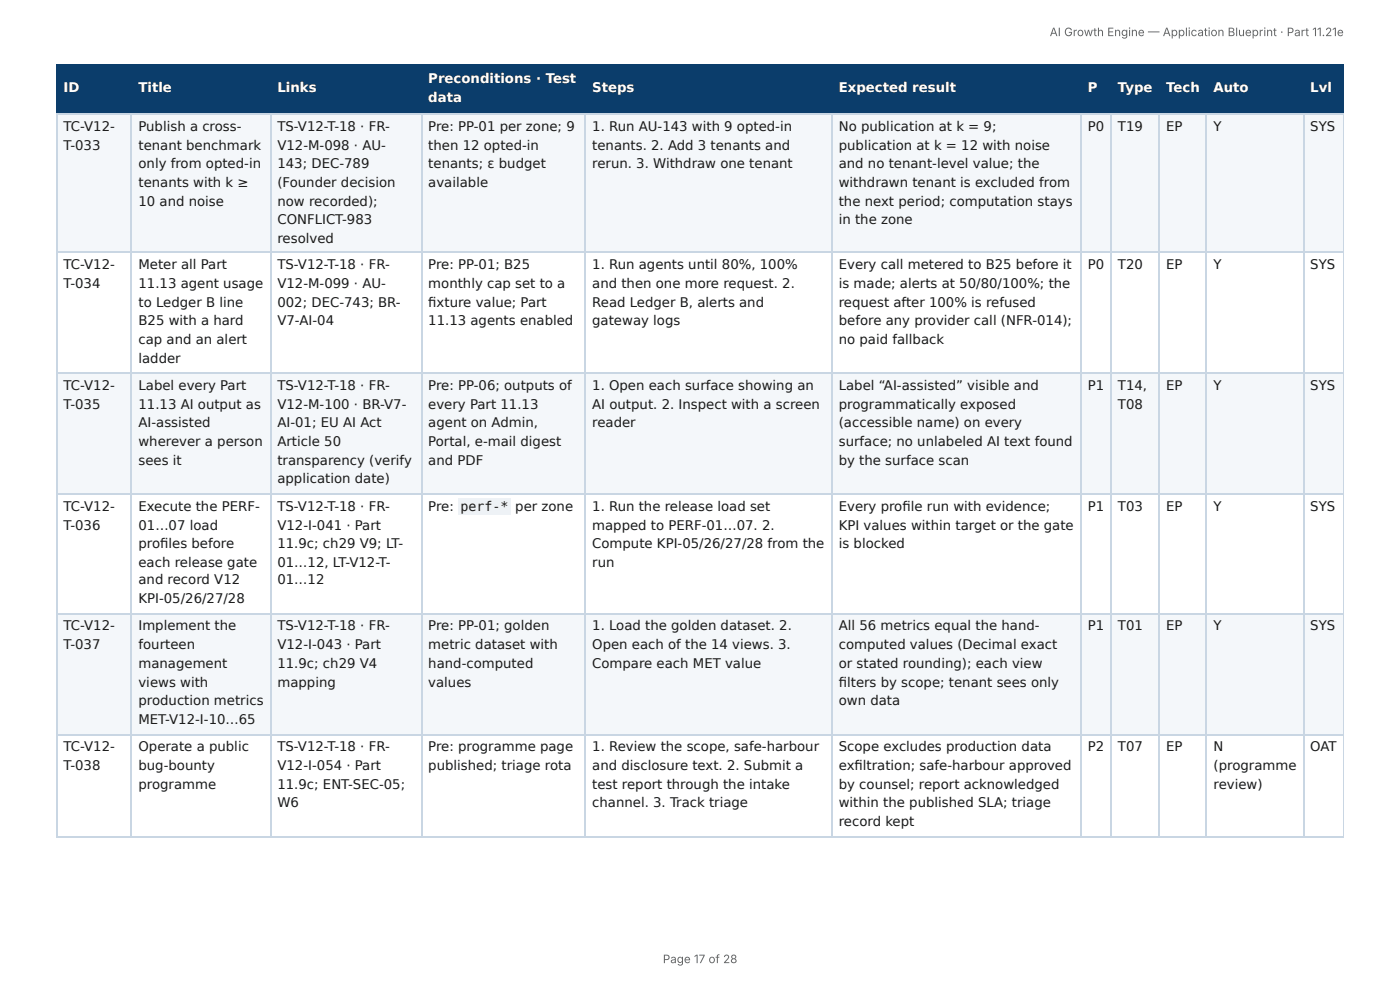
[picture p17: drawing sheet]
<svg xmlns="http://www.w3.org/2000/svg" width="297mm" height="210mm" viewBox="0 0 297 210" stroke-linecap="round" stroke-linejoin="round" font-family="sans-serif">
<defs><g id="words">
<g font-size="2.8" fill="#fff">
<text x="91" y="17.7">Preconditions · Test</text>
<text x="13.5" y="19.6">ID</text>
<text x="29.4" y="19.6">Title</text>
<text x="58.9" y="19.6">Links</text>
<text x="91" y="21.7">data</text>
<text x="125.8" y="19.6">Steps</text>
<text x="178.2" y="19.6">Expected result</text>
<text x="231" y="19.6">P</text>
<text x="237.4" y="19.6">Type</text>
<text x="247.7" y="19.6">Tech</text>
<text x="257.8" y="19.6">Auto</text>
<text x="278.3" y="19.6">Lvl</text>
</g>
<g font-size="2.8" fill="#1a1a1a">
<text x="13.5" y="27.8">TC-V12-</text>
<text x="29.4" y="27.8">Publish a cross-</text>
<text x="58.9" y="27.8">TS-V12-T-18 · FR-</text>
<text x="91" y="27.8">Pre: PP-01 per zone; 9</text>
<text x="125.8" y="27.8">1. Run AU-143 with 9 opted-in</text>
<text x="178.2" y="27.8">No publication at k = 9;</text>
<text x="231" y="27.8">P0</text>
<text x="237.4" y="27.8">T19</text>
<text x="247.7" y="27.8">EP</text>
<text x="257.8" y="27.8">Y</text>
<text x="278.3" y="27.8">SYS</text>
<text x="13.5" y="31.8">T-033</text>
<text x="29.4" y="31.8">tenant benchmark</text>
<text x="29.4" y="35.7">only from opted-in</text>
<text x="58.9" y="31.8">V12-M-098 · AU-</text>
<text x="58.9" y="35.7">143; DEC-789</text>
<text x="91" y="31.8">then 12 opted-in</text>
<text x="91" y="35.7">tenants; ε budget</text>
<text x="125.8" y="31.8">tenants. 2. Add 3 tenants and</text>
<text x="125.8" y="35.7">rerun. 3. Withdraw one tenant</text>
<text x="178.2" y="31.8">publication at k = 12 with noise</text>
<text x="178.2" y="35.7">and no tenant-level value; the</text>
<text x="29.4" y="39.7">tenants with k ≥</text>
<text x="58.9" y="39.7">(Founder decision</text>
<text x="91" y="39.7">available</text>
<text x="178.2" y="39.7">withdrawn tenant is excluded from</text>
<text x="29.4" y="43.7">10 and noise</text>
<text x="58.9" y="43.7">now recorded);</text>
<text x="58.9" y="47.6">CONFLICT-983</text>
<text x="178.2" y="43.7">the next period; computation stays</text>
<text x="178.2" y="47.6">in the zone</text>
<text x="58.9" y="51.6">resolved</text>
<text x="13.5" y="57.2">TC-V12-</text>
<text x="29.4" y="57.2">Meter all Part</text>
<text x="58.9" y="57.2">TS-V12-T-18 · FR-</text>
<text x="91" y="57.2">Pre: PP-01; B25</text>
<text x="125.8" y="57.2">1. Run agents until 80%, 100%</text>
<text x="178.2" y="57.2">Every call metered to B25 before it</text>
<text x="231" y="57.2">P0</text>
<text x="237.4" y="57.2">T20</text>
<text x="247.7" y="57.2">EP</text>
<text x="257.8" y="57.2">Y</text>
<text x="278.3" y="57.2">SYS</text>
<text x="13.5" y="61.1">T-034</text>
<text x="29.4" y="61.1">11.13 agent usage</text>
<text x="29.4" y="65.1">to Ledger B line</text>
<text x="58.9" y="61.1">V12-M-099 · AU-</text>
<text x="58.9" y="65.1">002; DEC-743; BR-</text>
<text x="91" y="61.1">monthly cap set to a</text>
<text x="91" y="65.1">fi xture value; Part</text>
<text x="125.8" y="61.1">and then one more request. 2.</text>
<text x="125.8" y="65.1">Read Ledger B, alerts and</text>
<text x="178.2" y="61.1">is made; alerts at 50/80/100%; the</text>
<text x="178.2" y="65.1">request after 100% is refused</text>
<text x="29.4" y="69.1">B25 with a hard</text>
<text x="58.9" y="69.1">V7-AI-04</text>
<text x="91" y="69.1">11.13 agents enabled</text>
<text x="125.8" y="69.1">gateway logs</text>
<text x="178.2" y="69.1">before any provider call (NFR-014);</text>
<text x="29.4" y="73">cap and an alert</text>
<text x="29.4" y="77">ladder</text>
<text x="178.2" y="73">no paid fallback</text>
<text x="13.5" y="82.8">TC-V12-</text>
<text x="29.4" y="82.8">Label every Part</text>
<text x="58.9" y="82.8">TS-V12-T-18 · FR-</text>
<text x="91" y="82.8">Pre: PP-06; outputs of</text>
<text x="125.8" y="82.8">1. Open each surface showing an</text>
<text x="178.2" y="82.8">Label “AI-assisted” visible and</text>
<text x="231" y="82.8">P1</text>
<text x="237.4" y="82.8">T14,</text>
<text x="247.7" y="82.8">EP</text>
<text x="257.8" y="82.8">Y</text>
<text x="278.3" y="82.8">SYS</text>
<text x="13.5" y="86.8">T-035</text>
<text x="29.4" y="86.8">11.13 AI output as</text>
<text x="58.9" y="86.8">V12-M-100 · BR-V7-</text>
<text x="91" y="86.8">every Part 11.13</text>
<text x="125.8" y="86.8">AI output. 2. Inspect with a screen</text>
<text x="178.2" y="86.8">programmatically exposed</text>
<text x="237.4" y="86.8">T08</text>
<text x="29.4" y="90.8">AI-assisted</text>
<text x="29.4" y="94.7">wherever a person</text>
<text x="58.9" y="90.8">AI-01; EU AI Act</text>
<text x="58.9" y="94.7">Article 50</text>
<text x="91" y="90.8">agent on Admin,</text>
<text x="91" y="94.7">Portal, e-mail digest</text>
<text x="125.8" y="90.8">reader</text>
<text x="178.2" y="90.8">(accessible name) on every</text>
<text x="178.2" y="94.7">surface; no unlabeled AI text found</text>
<text x="29.4" y="98.7">sees it</text>
<text x="58.9" y="98.7">transparency (verify</text>
<text x="91" y="98.7">and PDF</text>
<text x="178.2" y="98.7">by the surface scan</text>
<text x="58.9" y="102.7">application date)</text>
<text x="13.5" y="108.5">TC-V12-</text>
<text x="13.5" y="112.4">T-036</text>
<text x="29.4" y="108.5">Execute the PERF-</text>
<text x="29.4" y="112.4">01…07 load</text>
<text x="58.9" y="108.5">TS-V12-T-18 · FR-</text>
<text x="58.9" y="112.4">V12-I-041 · Part</text>
<text x="91" y="108.5">Pre:</text>
<text x="97.8" y="108.5">perf-*</text>
<text x="109.4" y="108.5">per zone</text>
<text x="125.8" y="108.5">1. Run the release load set</text>
<text x="125.8" y="112.4">mapped to PERF-01…07. 2.</text>
<text x="178.2" y="108.5">Every profi le run with evidence;</text>
<text x="178.2" y="112.4">KPI values within target or the gate</text>
<text x="231" y="108.5">P1</text>
<text x="237.4" y="108.5">T03</text>
<text x="247.7" y="108.5">EP</text>
<text x="257.8" y="108.5">Y</text>
<text x="278.3" y="108.5">SYS</text>
<text x="29.4" y="116.4">profi les before</text>
<text x="58.9" y="116.4">11.9c; ch29 V9; LT-</text>
<text x="125.8" y="116.4">Compute KPI-05/26/27/28 from the</text>
<text x="178.2" y="116.4">is blocked</text>
<text x="29.4" y="120.4">each release gate</text>
<text x="29.4" y="124.1">and record V12</text>
<text x="58.9" y="120.4">01…12, LT-V12-T-</text>
<text x="58.9" y="124.1">01…12</text>
<text x="125.8" y="120.4">run</text>
<text x="29.4" y="128.1">KPI-05/26/27/28</text>
<text x="13.5" y="133.9">TC-V12-</text>
<text x="13.5" y="137.8">T-037</text>
<text x="29.4" y="133.9">Implement the</text>
<text x="29.4" y="137.8">fourteen</text>
<text x="58.9" y="133.9">TS-V12-T-18 · FR-</text>
<text x="58.9" y="137.8">V12-I-043 · Part</text>
<text x="91" y="133.9">Pre: PP-01; golden</text>
<text x="91" y="137.8">metric dataset with</text>
<text x="125.8" y="133.9">1. Load the golden dataset. 2.</text>
<text x="125.8" y="137.8">Open each of the 14 views. 3.</text>
<text x="178.2" y="133.9">All 56 metrics equal the hand-</text>
<text x="178.2" y="137.8">computed values (Decimal exact</text>
<text x="231" y="133.9">P1</text>
<text x="237.4" y="133.9">T01</text>
<text x="247.7" y="133.9">EP</text>
<text x="257.8" y="133.9">Y</text>
<text x="278.3" y="133.9">SYS</text>
<text x="29.4" y="141.8">management</text>
<text x="58.9" y="141.8">11.9c; ch29 V4</text>
<text x="91" y="141.8">hand-computed</text>
<text x="125.8" y="141.8">Compare each MET value</text>
<text x="178.2" y="141.8">or stated rounding); each view</text>
<text x="29.4" y="145.8">views with</text>
<text x="29.4" y="149.8">production metrics</text>
<text x="58.9" y="145.8">mapping</text>
<text x="91" y="145.8">values</text>
<text x="178.2" y="145.8">fi lters by scope; tenant sees only</text>
<text x="178.2" y="149.8">own data</text>
<text x="29.4" y="153.7">MET-V12-I-10…65</text>
<text x="13.5" y="159.5">TC-V12-</text>
<text x="29.4" y="159.5">Operate a public</text>
<text x="58.9" y="159.5">TS-V12-T-18 · FR-</text>
<text x="91" y="159.5">Pre: programme page</text>
<text x="125.8" y="159.5">1. Review the scope, safe-harbour</text>
<text x="178.2" y="159.5">Scope excludes production data</text>
<text x="231" y="159.5">P2</text>
<text x="237.4" y="159.5">T07</text>
<text x="247.7" y="159.5">EP</text>
<text x="257.8" y="159.5">N</text>
<text x="278.3" y="159.5">OAT</text>
<text x="13.5" y="163.5">T-038</text>
<text x="29.4" y="163.5">bug-bounty</text>
<text x="29.4" y="167.5">programme</text>
<text x="58.9" y="163.5">V12-I-054 · Part</text>
<text x="58.9" y="167.5">11.9c; ENT-SEC-05;</text>
<text x="91" y="163.5">published; triage rota</text>
<text x="125.8" y="163.5">and disclosure text. 2. Submit a</text>
<text x="125.8" y="167.5">test report through the intake</text>
<text x="178.2" y="163.5">exfi ltration; safe-harbour approved</text>
<text x="178.2" y="167.5">by counsel; report acknowledged</text>
<text x="257.8" y="163.5">(programme</text>
<text x="257.8" y="167.5">review)</text>
<text x="58.9" y="171.5">W6</text>
<text x="125.8" y="171.5">channel. 3. Track triage</text>
<text x="178.2" y="171.5">within the published SLA; triage</text>
<text x="178.2" y="175.4">record kept</text>
</g>
<g font-size="2.5" fill="#666">
<text x="223" y="7.7">AI Growth Engine — Application Blueprint · Part 11.21e</text>
<text x="140.8" y="204.5">Page 17 of 28</text>
</g>
</g></defs>
<g fill="#0b3d6b">
<path d="M12.2 14h15.8v10.1h-15.8z"/>
<path d="M28 14h29.4v10.1h-29.4z"/>
<path d="M57.4 14h32v10.1h-32z"/>
<path d="M89.4 14h35v10.1h-35z"/>
<path d="M124.4 14h52.3v10.1h-52.3z"/>
<path d="M176.7 14h53v10.1h-53z"/>
<path d="M229.7 14h6.3v10.1h-6.3z"/>
<path d="M236 14h10.3v10.1h-10.3z"/>
<path d="M246.3 14h10.1v10.1h-10.1z"/>
<path d="M256.4 14h20.4v10.1h-20.4z"/>
<path d="M276.8 14h8.6v10.1h-8.6z"/>
</g>
<g fill="#f4f7fa">
<path d="M12.2 24.1h15.8v29.6h-15.8z"/>
<path d="M28 24.1h29.4v29.6h-29.4z"/>
<path d="M57.4 24.1h32v29.6h-32z"/>
<path d="M89.4 24.1h35v29.6h-35z"/>
<path d="M124.4 24.1h52.3v29.6h-52.3z"/>
<path d="M176.7 24.1h53v29.6h-53z"/>
<path d="M229.7 24.1h6.3v29.6h-6.3z"/>
<path d="M236 24.1h10.3v29.6h-10.3z"/>
<path d="M246.3 24.1h10.1v29.6h-10.1z"/>
<path d="M256.4 24.1h20.4v29.6h-20.4z"/>
<path d="M276.8 24.1h8.6v29.6h-8.6z"/>
<path d="M12.2 79.4h15.8v25.4h-15.8z"/>
<path d="M28 79.4h29.4v25.4h-29.4z"/>
<path d="M57.4 79.4h32v25.4h-32z"/>
<path d="M89.4 79.4h35v25.4h-35z"/>
<path d="M124.4 79.4h52.3v25.4h-52.3z"/>
<path d="M176.7 79.4h53v25.4h-53z"/>
<path d="M229.7 79.4h6.3v25.4h-6.3z"/>
<path d="M236 79.4h10.3v25.4h-10.3z"/>
<path d="M246.3 79.4h10.1v25.4h-10.1z"/>
<path d="M256.4 79.4h20.4v25.4h-20.4z"/>
<path d="M276.8 79.4h8.6v25.4h-8.6z"/>
<path d="M12.2 130.4h15.8v25.4h-15.8z"/>
<path d="M28 130.4h29.4v25.4h-29.4z"/>
<path d="M57.4 130.4h32v25.4h-32z"/>
<path d="M89.4 130.4h35v25.4h-35z"/>
<path d="M124.4 130.4h52.3v25.4h-52.3z"/>
<path d="M176.7 130.4h53v25.4h-53z"/>
<path d="M229.7 130.4h6.3v25.4h-6.3z"/>
<path d="M236 130.4h10.3v25.4h-10.3z"/>
<path d="M246.3 130.4h10.1v25.4h-10.1z"/>
<path d="M256.4 130.4h20.4v25.4h-20.4z"/>
<path d="M276.8 130.4h8.6v25.4h-8.6z"/>
</g>
<g fill="none" stroke="#0b3d6b" stroke-width=".26">
<path d="M11.9 13.9h273.5M12 13.8v10.5M27.9 13.8v10.5M57.5 13.8v10.5M89.6 13.8v10.5M124.2 13.8v10.5M176.6 13.8v10.5M229.5 13.8v10.5M235.9 13.8v10.5M246.2 13.8v10.5M256.2 13.8v10.5M276.9 13.8v10.5"/>
<path d="M11.9 24.2h273.5"/>
</g>
<path d="M285.3 13.8v10.5" fill="none" stroke="#0b3d6b" stroke-width=".21"/>
<g fill="none" stroke="#c9d6e3" stroke-width=".26">
<path d="M11.9 24.2h273.5M12 24.3v153.2M27.9 24.3v153.2M57.5 24.3v153.2M89.6 24.3v153.2M124.2 24.3v153.2M176.6 24.3v153.2M229.5 24.3v153.2M235.9 24.3v153.2M246.2 24.3v153.2M256.2 24.3v153.2M276.9 24.3v153.2"/>
<path d="M11.9 53.6h273.5M11.9 79.2h273.5M11.9 104.9h273.5M11.9 130.3h273.5M11.9 156h273.5M11.9 177.7h273.5"/>
</g>
<path d="M285.3 24.3v153.2" fill="none" stroke="#c9d6e3" stroke-width=".21"/>
<path d="M97.4 105.8h11.1v3.5h-11.1z" fill="#eef2f6"/>
<use href="#words"/>
</svg>
